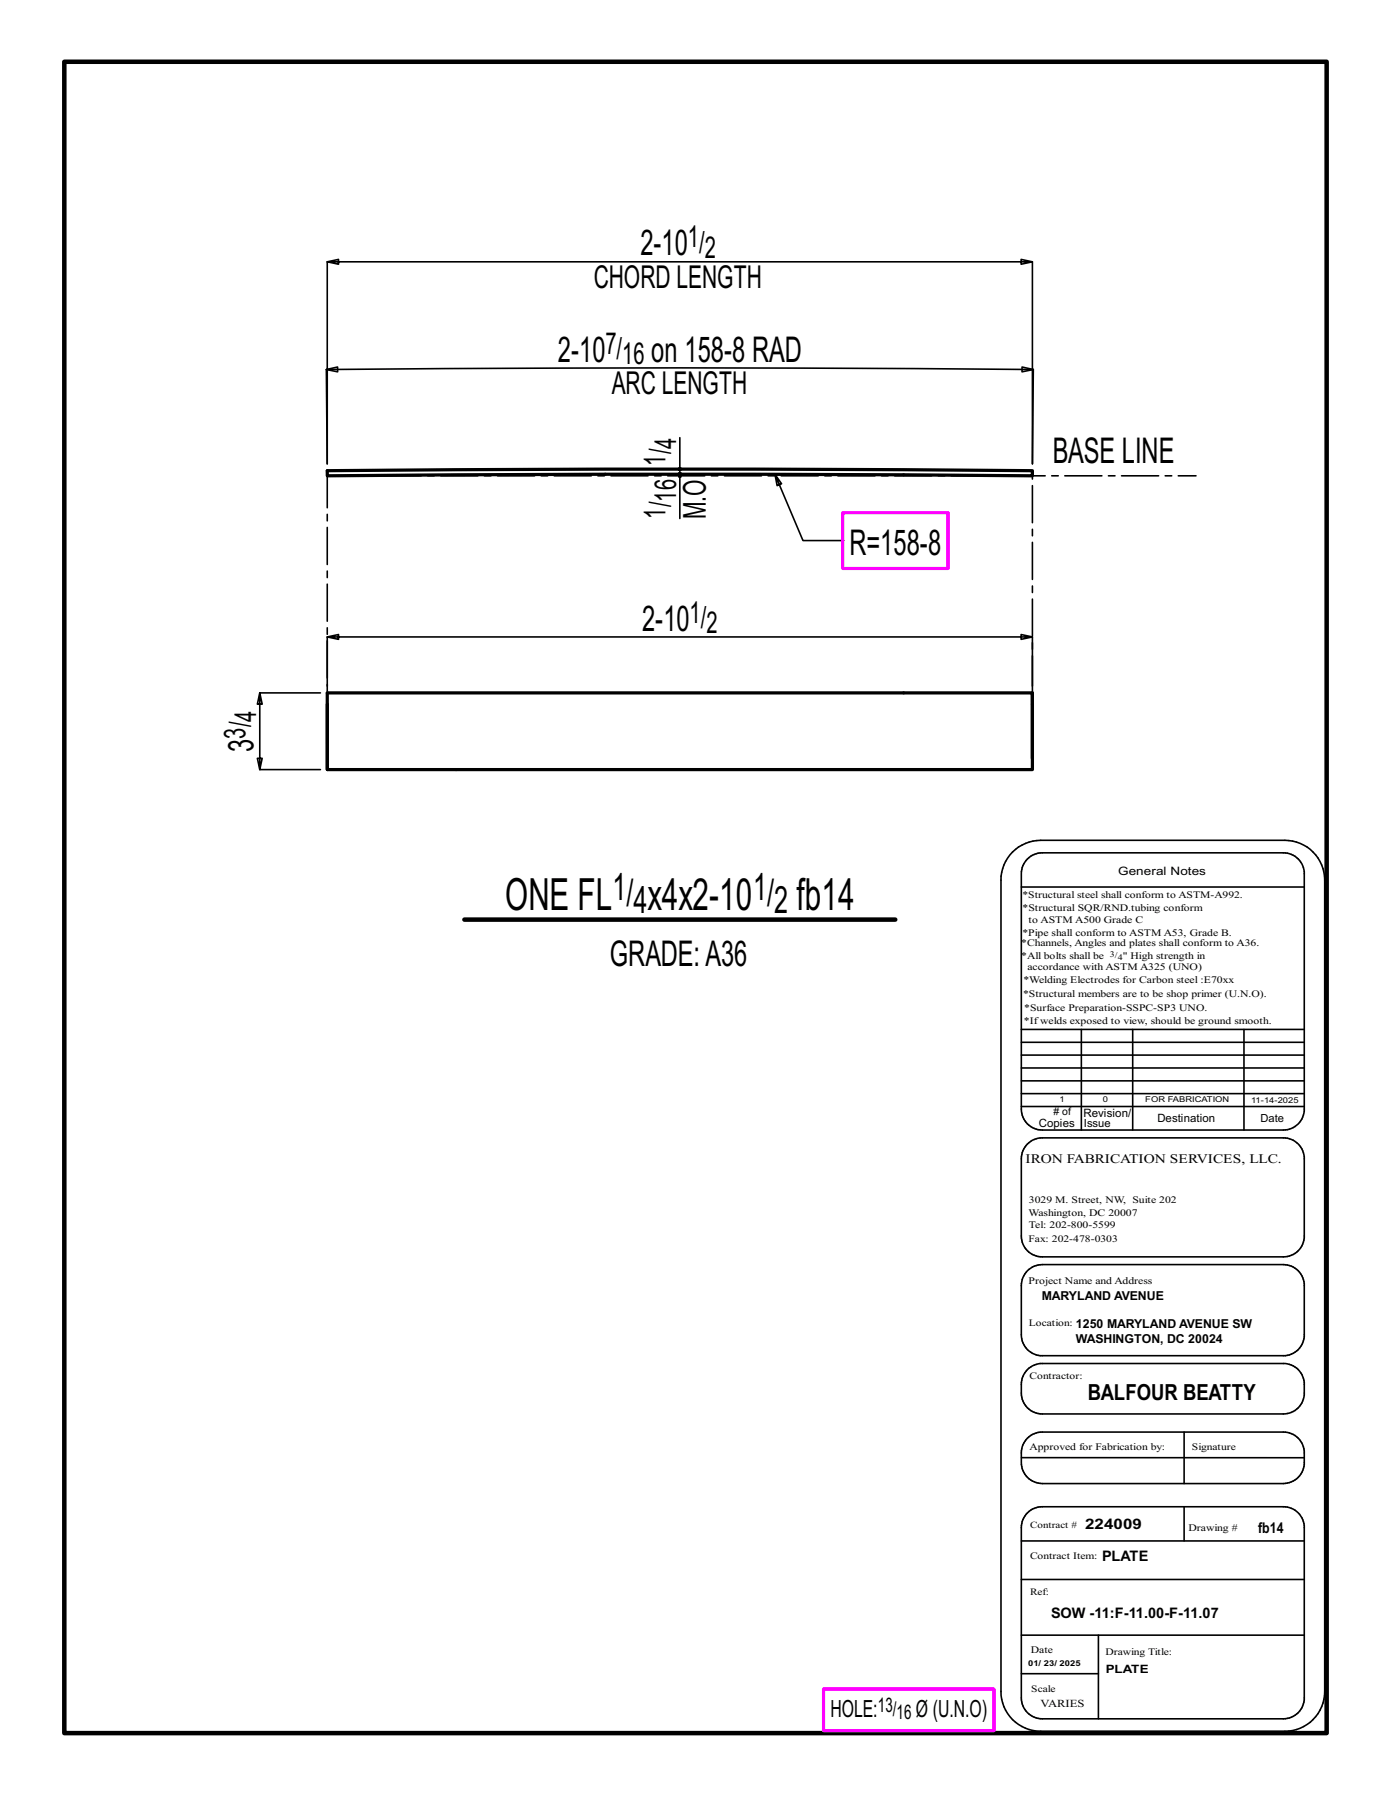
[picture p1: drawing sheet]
<svg xmlns="http://www.w3.org/2000/svg" width="216mm" height="279mm" viewBox="0 0 216 279" stroke-linecap="round" stroke-linejoin="round" font-family="sans-serif">
<defs><g id="words">
<g font-size="6.9">
<text x="78.4" y="141.2">ONE FL</text>
<text x="100.5" y="141.2">x4x2-10</text>
<text x="123.6" y="141.2">fb14</text>
</g>
<g font-size="5.9">
<text x="95.1" y="139.6">1/</text>
<text x="98.3" y="141.7">4</text>
<text x="116.9" y="139.6">1/</text>
<text x="120.2" y="141.7">2</text>
</g>
<g font-size="5.5">
<text x="99.4" y="39.6">2-10</text>
<text x="86.6" y="56.1">2-10</text>
<text x="101.1" y="56.1">on 158-8 RAD</text>
<text x="163.4" y="71.8">BASE LINE</text>
<text x="131.8" y="86.2">R=158-8</text>
<text x="99.7" y="97.9">2-10</text>
<text x="39.3" y="116.7" transform="rotate(-90 39.3 116.7)">3</text>
<text x="94.7" y="149.9">GRADE:A36</text>
</g>
<g font-size="4.9">
<text x="92.1" y="44.7">CHORD LENGTH</text>
<text x="95" y="61.1">ARC LENGTH</text>
<text x="109.6" y="80.6" transform="rotate(-90 109.6 80.6)">M.O</text>
</g>
<g font-size="4.7">
<text x="106.8" y="38.4">1/</text>
<text x="109.4" y="40.1">2</text>
<text x="94" y="54.9">7/</text>
<text x="96.6" y="56.5">16</text>
<text x="104.9" y="69.7" transform="rotate(-90 104.9 69.7)">4</text>
<text x="103.3" y="72.3" transform="rotate(-90 103.3 72.3)">1/</text>
<text x="104.9" y="77.9" transform="rotate(-90 104.9 77.9)">16</text>
<text x="103.3" y="80.5" transform="rotate(-90 103.3 80.5)">1/</text>
<text x="107" y="96.6">1/</text>
<text x="109.6" y="98.3">2</text>
<text x="39.7" y="112" transform="rotate(-90 39.7 112)">4</text>
<text x="38.1" y="114.7" transform="rotate(-90 38.1 114.7)">3/</text>
</g>
<g font-size="3.7">
<text x="128.9" y="266.6">HOLE:</text>
<text x="142.2" y="266.6">Ø (U.N.O)</text>
</g>
<text font-size="3.4" x="168.8" y="217.4">BALFOUR BEATTY</text>
<g font-size="3.1">
<text x="136.3" y="265.8">13/</text>
<text x="139.2" y="266.9">16</text>
</g>
<g font-size="2.3">
<text x="168.4" y="237.3">224009</text>
<text x="195.3" y="238">fb14</text>
<text x="171" y="242.3">PLATE</text>
<text x="163.1" y="251.2">SOW -11:F-11.00-F-11.07</text>
</g>
<text font-size="2" x="159.2" y="180.5">IRON FABRICATION SERVICES, LLC.</text>
<g font-size="1.9">
<text x="161.7" y="201.8">MARYLAND AVENUE</text>
<text x="167" y="208.5">WASHINGTON, DC 20024</text>
<text x="167" y="206.1">1250 MARYLAND AVENUE SW</text>
</g>
<g font-size="1.8">
<text x="173.6" y="135.8">General Notes</text>
<text x="168.2" y="173.3">Revision/</text>
<text x="161.2" y="174.9">Copies</text>
<text x="179.6" y="174.2">Destination</text>
<text x="171.6" y="259.7">PLATE</text>
</g>
<g font-size="1.7">
<text x="168.2" y="174.9">Issue</text>
<text x="195.7" y="174.2">Date</text>
<text x="161.5" y="265">VARIES</text>
</g>
<g font-size="1.6">
<text x="158.7" y="141.5">*Structural SQR/RND.tubing conform</text>
<text x="159.7" y="143.3">to ASTM A500 Grade C</text>
<text x="158.5" y="146.9">*Channels, Angles and plates shall conform to A36.</text>
<text x="158.5" y="148.8">*All bolts shall be</text>
<text x="158.7" y="145.2">*Pipe shall conform to ASTM A53, Grade B.</text>
<text x="174.3" y="148.8">&quot; High strength in</text>
<text x="158.8" y="154.8">*Structural members are to be shop primer (U.N.O).</text>
<text x="158.9" y="152.7">*Welding Electrodes for Carbon steel :E70xx</text>
<text x="159.5" y="150.6">accordance with ASTM A325 (UNO)</text>
<text x="158.9" y="158.9">*Ifwelds exposed to view, should be ground smooth.</text>
<text x="159" y="157">*Surface Preparation-SSPC-SP3 UNO.</text>
<text x="163.5" y="173.1"># of</text>
<text x="159.7" y="188.7">Washington, DC 20007</text>
<text x="159.7" y="190.6">Tel: 202-800-5599</text>
<text x="159.7" y="186.8">3029 M. Street, NW, Suite 202</text>
<text x="159.7" y="199.3">Project Name and Address</text>
<text x="159.8" y="225.1">Approved for Fabrication by:</text>
<text x="184.5" y="237.6">Drawing #</text>
<text x="160" y="256.6">Date</text>
</g>
<g font-size="1.5">
<text x="158.7" y="139.4">*Structural steel shall conform to ASTM-A992.</text>
<text x="159.7" y="192.7">Fax: 202-478-0303</text>
<text x="159.7" y="205.8">Location:</text>
<text x="159.8" y="214">Contractor:</text>
<text x="185" y="225.1">Signature</text>
<text x="159.9" y="237.1">Contract #</text>
<text x="159.9" y="241.9">Contract Item:</text>
<text x="159.9" y="247.6">Ref:</text>
<text x="171.6" y="256.9">Drawing Title:</text>
<text x="160.1" y="262.7">Scale</text>
</g>
<g font-size="1.3">
<text x="172.3" y="148.5">3/</text>
<text x="173.5" y="149">4</text>
</g>
<g font-size="1.2">
<text x="164.5" y="171.1">1</text>
<text x="171.2" y="171.1">0</text>
<text x="177.8" y="171.1">FOR FABRICATION</text>
<text x="194.2" y="171.2">11-14-2025</text>
<text x="159.6" y="258.7">01/ 23/ 2025</text>
</g>
</g></defs>
<g fill="none" stroke="#000" stroke-width=".25">
<path d="M50.7 57.4l1.7-.4v.7zM50.8 40.6l1.7 .4v-.7l-1.7 .3h109.4l-1.7 .4v-.7l1.7 .3v31.4l.2-14.6-1.8-.4v.7l1.8-.3-55.8-.3-53.9 .3 .1 14.6zM105.5 67.9v4.9l-.2-.2 .4 .4-.2-.2 .2-.2-.4 .4 .2-.2v.8l-.2-.2 .4 .4-.2-.2 .2-.2-.4 .4 .4-.4-.4 .4 .2-.2-.2-.2 .4 .4-.2-.2v.3l.2-.2-.4 .3 .2-.1-.2-.2 .4 .3-.2-.1v6.6M120.3 73.6l.3 1.8 .7-.3-1-1.5 4.3 10.3h6.4M49.7 107.6h-9.4l-.4 1.7h.8l-.4-1.7v11.9l-.4-1.8h.8l-.4 1.8h9.4M50.8 106.5v-7.6l1.7 .3v-.7l-1.7 .4h109.4l-1.7 .3v-.7l1.7 .4v7.6M157.2 132.3a6.3 6.3 0 0 1 4.3-1.9h37.9a6.2 6.2 0 0 1 6.2 6.2v126a6.2 6.2 0 0 1-6.2 6.1h-37.9a6.1 6.1 0 0 1-6.1-6.1v-126a6.1 6.1 0 0 1 1.8-4.3zM158.5 137.7h43.9M159.5 133.3a3.3 3.3 0 0 1 2.3-.9h37.4a3.3 3.3 0 0 1 3.2 2.9v37.2a3.2 3.2 0 0 1-3.2 2.9h-37.4a3.2 3.2 0 0 1-3.3-3.2v-36.6a3.2 3.2 0 0 1 1-2.3zM158.5 159.8h43.9M167.8 159.8v15.6M175.8 159.8v15.6"/>
<path d="M193.1 159.8v15.6M158.5 165.8h43.9M158.5 167.8h43.9M158.5 163.8h43.9M158.5 161.8h43.9M158.5 171.8h43.9M158.5 169.8h43.9M159.5 177.6a3.3 3.3 0 0 1 2.3-1h37.4a3.3 3.3 0 0 1 3.2 3v12.6a3.3 3.3 0 0 1-3.2 2.9h-37.4a3.2 3.2 0 0 1-3.3-3.2v-12a3.2 3.2 0 0 1 1-2.3zM159.5 197.2l1-.7 1.3-.2h37.4a3.3 3.3 0 0 1 3.2 2.9v8.3a3.2 3.2 0 0 1-2.9 2.9h-38.1a3.3 3.3 0 0 1-2.9-3.2v-8l.3-.9zM159.5 212.6l.7-.6 1.2-.4h37.8a3.2 3.2 0 0 1 3.2 3v2a3.3 3.3 0 0 1-3.2 2.9h-37.4a3.2 3.2 0 0 1-3.3-3.3v-1.3a3.3 3.3 0 0 1 1-2.3zM158.5 239.2h43.9M158.5 226.3h43.9"/>
<path d="M159.5 234.8a3.3 3.3 0 0 1 2.3-.9h37.4a3.3 3.3 0 0 1 3.2 2.9v27.1a3.3 3.3 0 0 1-3.2 2.9h-37.4a3.2 3.2 0 0 1-3.3-3.2v-26.5a3.2 3.2 0 0 1 1-2.3zM159.5 223.2a3.3 3.3 0 0 1 2.3-.9h37.4a3.3 3.3 0 0 1 3.2 2.9v2.1a3.3 3.3 0 0 1-3.2 3h-37.4a3.3 3.3 0 0 1-3.3-3.3v-1.5a3.2 3.2 0 0 1 1-2.3zM183.8 222.3v8M183.8 233.9v5.3M158.5 245.2h43.9M158.5 259.8h12M158.5 253.8h43.9M170.5 253.8v13"/>
</g>
<path d="M10 9.6h195.9v259.4h-195.9zM72.1 142.7h66.9" fill="none" stroke="#000" stroke-width=".7"/>
<path d="M130.8 79.6h16.4v8.6h-16.4zM127.8 262.2h26.5v6.4h-26.5z" fill="none" stroke="#f0f" stroke-width=".5"/>
<path d="M50.8 73.1l43.1-.3h23.2l43.1 .3v.8l-43.1-.3h-23.2l-43.1 .3zM160.2 107.6v11.9h-109.4v-10.2M160.2 117.7v-10.1h-109.4v11.9" fill="none" stroke="#000" stroke-width=".5"/>
<path d="M50.8 73.1v34.5M50.8 73.9h134.8M160.2 107.6v-34.5" fill="none" stroke="#000" stroke-width=".25" stroke-dasharray="5.8 1 1 1"/>
<use href="#words"/>
</svg>
